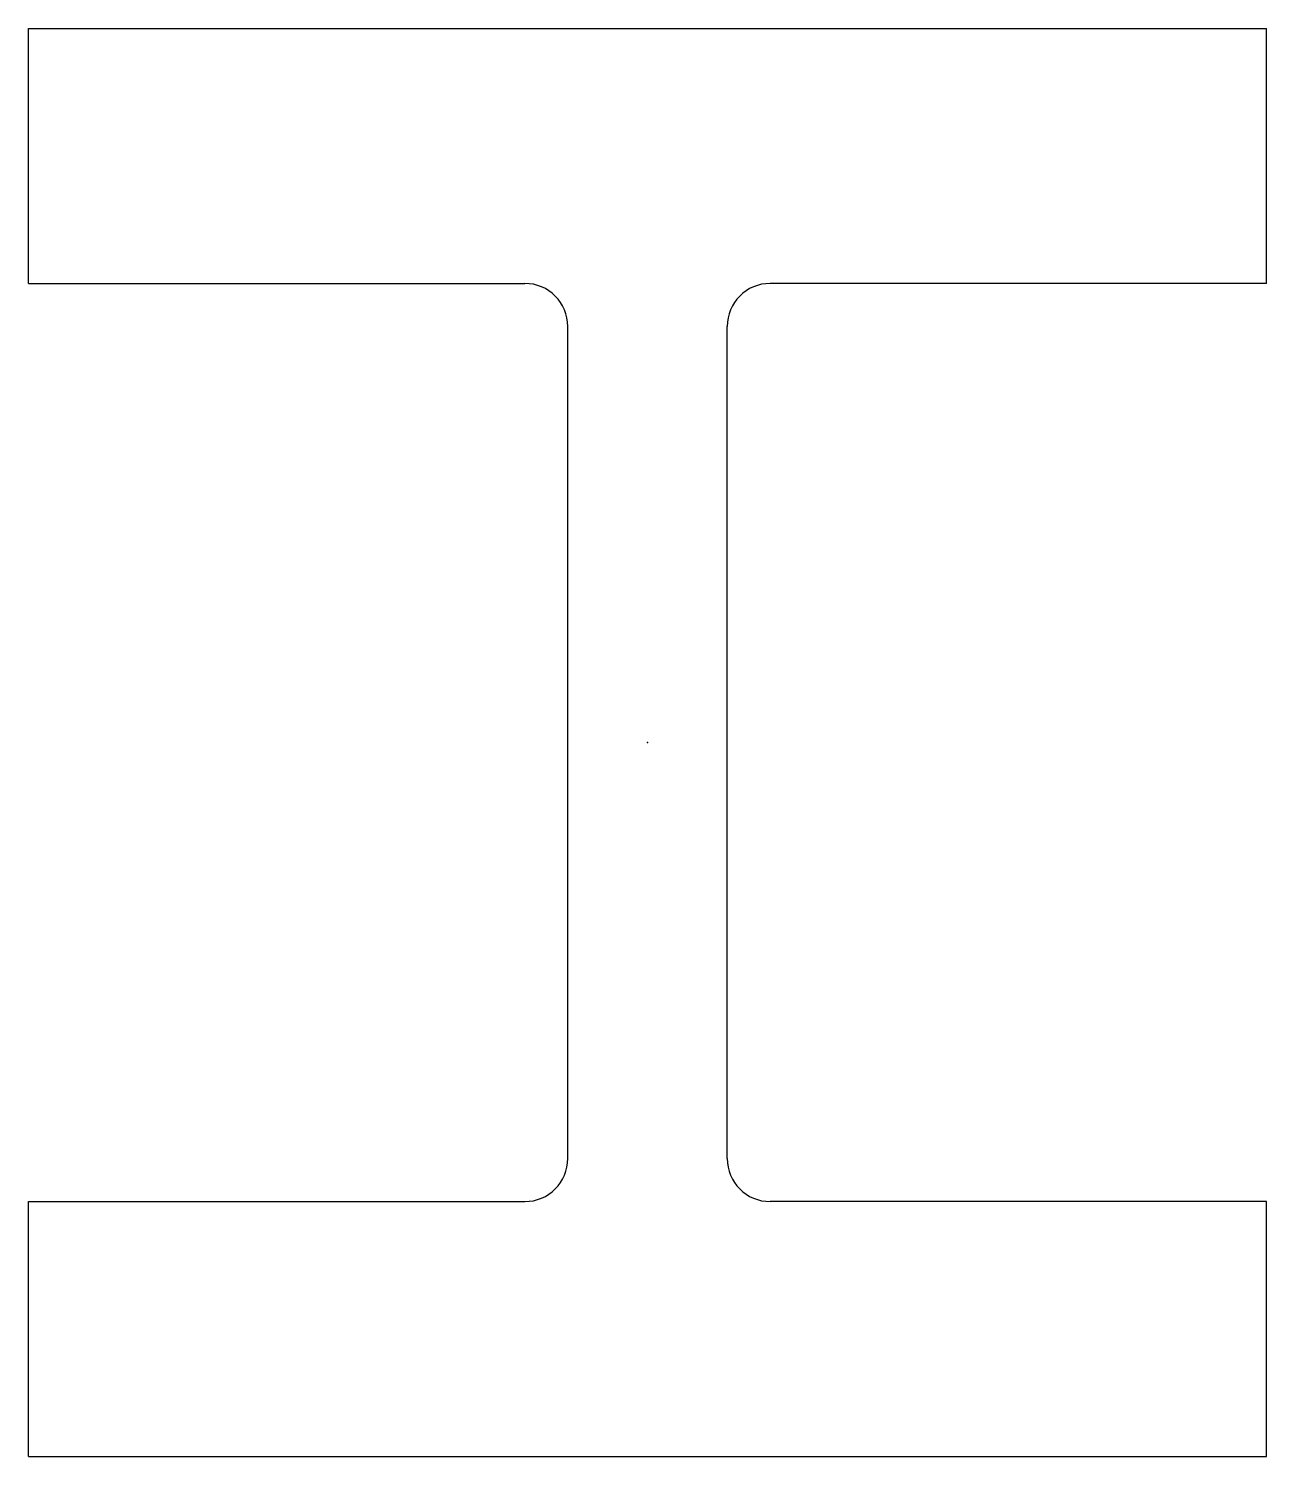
# Model space of a CAD drawing. Header units: millimetres. Extents: x -216 to 216, y -249 to 249.
import ezdxf

# ---------------------------------------------------------------- set-up
doc = ezdxf.new("R2010")
doc.units = ezdxf.units.MM
doc.layers.add('Profile', color=7, linetype='Continuous')

msp = doc.modelspace()

# ---------------------------------------------------------------- linework, layer by layer
at = {"layer": 'Profile'}
for p, q in [((-216, 249), (216, 249)), ((-216, 160.1), (-216, 249)), ((216, 160.1), (216, 249)), ((-216, 160.1), (-42.8, 160.1)), ((216, 160.1), (42.8, 160.1)), ((-27.8, -145.1), (-27.8, 145.1)), ((27.8, -145.1), (27.8, 145.1)), ((-216, -249), (-216, -160.1)), ((-216, -160.1), (-42.8, -160.1)), ((216, -160.1), (42.8, -160.1)), ((216, -249), (216, -160.1)), ((-216, -249), (216, -249))]:
    msp.add_line(p, q, dxfattribs=at)
for centre, start, end in [((-42.8, 145.1), 0, 90), ((42.8, 145.1), 90, 180), ((-42.8, -145.1), 270, 0), ((42.8, -145.1), 180, 270)]:
    msp.add_arc(centre, 15, start, end, dxfattribs=at)
msp.add_point((0, 0), dxfattribs=at)

doc.saveas('drawing.dxf')
